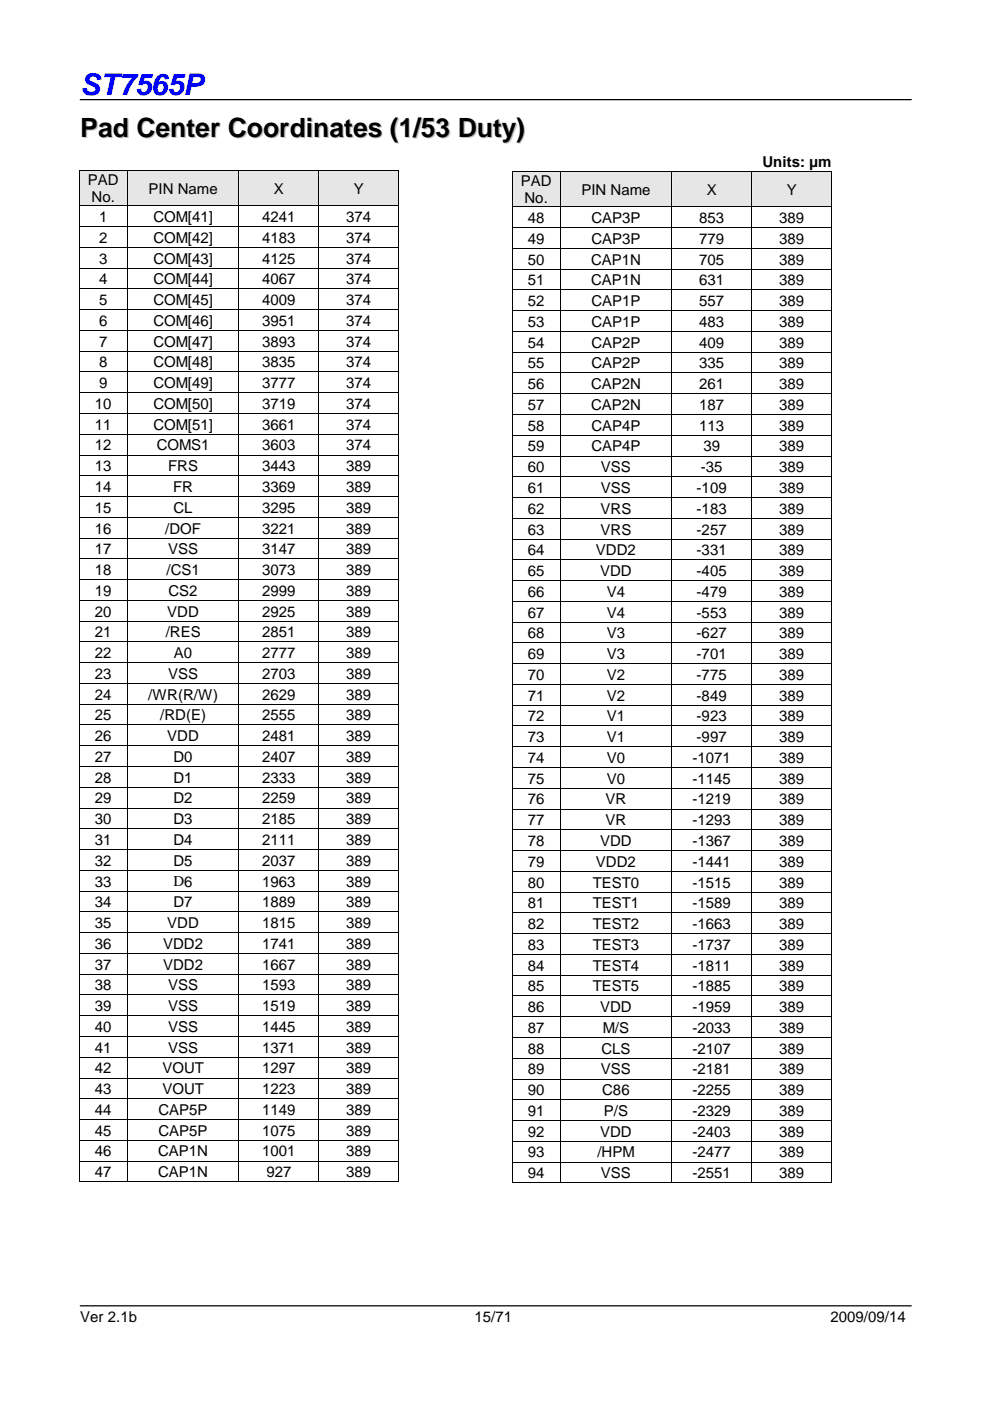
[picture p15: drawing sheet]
<svg xmlns="http://www.w3.org/2000/svg" width="210mm" height="297mm" viewBox="0 0 210 297" stroke-linecap="round" stroke-linejoin="round" font-family="sans-serif">
<defs><g id="words">
<text font-size="6.3" fill="#00f" x="17" y="20.1">ST7565P</text>
<text font-size="5.6" fill="#c0c0c0" x="17.3" y="29.3">Pad Center Coordinates (1/53 Duty)</text>
<g font-size="3.2">
<text x="161.7" y="35.4">Units: µm</text>
<text x="18.6" y="39.3">PAD</text>
<text x="31.5" y="41.1">PIN Name</text>
<text x="58.1" y="41.1">X</text>
<text x="75" y="41.1">Y</text>
<text x="110.4" y="39.5">PAD</text>
<text x="123.3" y="41.3">PIN Name</text>
<text x="149.9" y="41.3">X</text>
<text x="166.8" y="41.3">Y</text>
<text x="19.4" y="42.9">No.</text>
<text x="21" y="47.1">1</text>
<text x="32.5" y="47.1">COM[41]</text>
<text x="55.6" y="47.1">4241</text>
<text x="73.4" y="47.1">374</text>
<text x="111.2" y="43.1">No.</text>
<text x="111.9" y="47.3">48</text>
<text x="125.4" y="47.3">CAP3P</text>
<text x="148.3" y="47.3">853</text>
<text x="165.2" y="47.3">389</text>
<text x="21" y="51.5">2</text>
<text x="32.5" y="51.5">COM[42]</text>
<text x="55.6" y="51.5">4183</text>
<text x="73.4" y="51.5">374</text>
<text x="111.9" y="51.7">49</text>
<text x="125.4" y="51.7">CAP3P</text>
<text x="148.3" y="51.7">779</text>
<text x="165.2" y="51.7">389</text>
<text x="21" y="55.9">3</text>
<text x="32.5" y="55.9">COM[43]</text>
<text x="55.6" y="55.9">4125</text>
<text x="73.4" y="55.9">374</text>
<text x="111.9" y="56.1">50</text>
<text x="125.3" y="56.1">CAP1N</text>
<text x="148.3" y="56.1">705</text>
<text x="165.2" y="56.1">389</text>
<text x="21" y="60.3">4</text>
<text x="21" y="64.7">5</text>
<text x="32.5" y="60.3">COM[44]</text>
<text x="32.5" y="64.7">COM[45]</text>
<text x="55.6" y="60.3">4067</text>
<text x="55.6" y="64.7">4009</text>
<text x="73.4" y="60.3">374</text>
<text x="73.4" y="64.7">374</text>
<text x="111.9" y="60.5">51</text>
<text x="111.9" y="64.9">52</text>
<text x="125.3" y="60.5">CAP1N</text>
<text x="125.4" y="64.9">CAP1P</text>
<text x="148.3" y="60.5">631</text>
<text x="148.3" y="64.9">557</text>
<text x="165.2" y="60.5">389</text>
<text x="165.2" y="64.9">389</text>
<text x="21" y="69.1">6</text>
<text x="32.5" y="69.1">COM[46]</text>
<text x="55.6" y="69.1">3951</text>
<text x="73.4" y="69.1">374</text>
<text x="111.9" y="69.3">53</text>
<text x="125.4" y="69.3">CAP1P</text>
<text x="148.3" y="69.3">483</text>
<text x="165.2" y="69.3">389</text>
<text x="21" y="73.5">7</text>
<text x="21" y="77.9">8</text>
<text x="32.5" y="73.5">COM[47]</text>
<text x="32.5" y="77.9">COM[48]</text>
<text x="55.6" y="73.5">3893</text>
<text x="55.6" y="77.9">3835</text>
<text x="73.4" y="73.5">374</text>
<text x="73.4" y="77.9">374</text>
<text x="111.9" y="73.7">54</text>
<text x="125.4" y="73.7">CAP2P</text>
<text x="148.3" y="73.7">409</text>
<text x="165.2" y="73.7">389</text>
<text x="21" y="82.3">9</text>
<text x="32.5" y="82.3">COM[49]</text>
<text x="55.6" y="82.3">3777</text>
<text x="73.4" y="82.3">374</text>
<text x="111.9" y="78.1">55</text>
<text x="111.9" y="82.5">56</text>
<text x="125.3" y="82.5">CAP2N</text>
<text x="125.4" y="78.1">CAP2P</text>
<text x="148.3" y="78.1">335</text>
<text x="148.3" y="82.5">261</text>
<text x="165.2" y="78.1">389</text>
<text x="165.2" y="82.5">389</text>
<text x="20.1" y="86.7">10</text>
<text x="32.5" y="86.7">COM[50]</text>
<text x="55.6" y="86.7">3719</text>
<text x="73.4" y="86.7">374</text>
<text x="111.9" y="86.9">57</text>
<text x="125.3" y="86.9">CAP2N</text>
<text x="148.3" y="86.9">187</text>
<text x="165.2" y="86.9">389</text>
<text x="20.1" y="91.1">11</text>
<text x="20.1" y="95.5">12</text>
<text x="32.5" y="91.1">COM[51]</text>
<text x="33.2" y="95.5">COMS1</text>
<text x="55.6" y="91.1">3661</text>
<text x="55.6" y="95.5">3603</text>
<text x="73.4" y="91.1">374</text>
<text x="73.4" y="95.5">374</text>
<text x="111.9" y="91.3">58</text>
<text x="111.9" y="95.7">59</text>
<text x="125.4" y="91.3">CAP4P</text>
<text x="125.4" y="95.7">CAP4P</text>
<text x="148.3" y="91.3">113</text>
<text x="149.1" y="95.7">39</text>
<text x="165.2" y="91.3">389</text>
<text x="165.2" y="95.7">389</text>
<text x="20.1" y="99.9">13</text>
<text x="35.6" y="99.9">FRS</text>
<text x="55.6" y="99.9">3443</text>
<text x="73.4" y="99.9">389</text>
<text x="111.9" y="100.1">60</text>
<text x="127.4" y="100.1">VSS</text>
<text x="148.6" y="100.1">-35</text>
<text x="165.2" y="100.1">389</text>
<text x="20.1" y="104.3">14</text>
<text x="36.7" y="104.3">FR</text>
<text x="55.6" y="104.3">3369</text>
<text x="73.4" y="104.3">389</text>
<text x="111.9" y="104.5">61</text>
<text x="127.4" y="104.5">VSS</text>
<text x="147.7" y="104.5">-109</text>
<text x="165.2" y="104.5">389</text>
<text x="20.1" y="108.7">15</text>
<text x="20.1" y="113.1">16</text>
<text x="35.1" y="113.1">/DOF</text>
<text x="36.8" y="108.7">CL</text>
<text x="55.6" y="108.7">3295</text>
<text x="55.6" y="113.1">3221</text>
<text x="73.4" y="108.7">389</text>
<text x="73.4" y="113.1">389</text>
<text x="111.9" y="108.9">62</text>
<text x="111.9" y="113.3">63</text>
<text x="127.3" y="108.9">VRS</text>
<text x="127.3" y="113.3">VRS</text>
<text x="147.7" y="108.9">-183</text>
<text x="147.7" y="113.3">-257</text>
<text x="165.2" y="108.9">389</text>
<text x="165.2" y="113.3">389</text>
<text x="20.1" y="117.5">17</text>
<text x="35.6" y="117.5">VSS</text>
<text x="55.6" y="117.5">3147</text>
<text x="73.4" y="117.5">389</text>
<text x="111.9" y="117.7">64</text>
<text x="126.4" y="117.7">VDD2</text>
<text x="147.7" y="117.7">-331</text>
<text x="165.2" y="117.7">389</text>
<text x="20.1" y="121.9">18</text>
<text x="35.3" y="121.9">/CS1</text>
<text x="55.6" y="121.9">3073</text>
<text x="73.4" y="121.9">389</text>
<text x="111.9" y="122.1">65</text>
<text x="127.3" y="122.1">VDD</text>
<text x="147.7" y="122.1">-405</text>
<text x="165.2" y="122.1">389</text>
<text x="20.1" y="126.3">19</text>
<text x="20.1" y="130.7">20</text>
<text x="35.5" y="130.7">VDD</text>
<text x="35.7" y="126.3">CS2</text>
<text x="55.6" y="126.3">2999</text>
<text x="55.6" y="130.7">2925</text>
<text x="73.4" y="126.3">389</text>
<text x="73.4" y="130.7">389</text>
<text x="111.9" y="126.5">66</text>
<text x="111.9" y="130.9">67</text>
<text x="128.7" y="126.5">V4</text>
<text x="128.7" y="130.9">V4</text>
<text x="147.7" y="126.5">-479</text>
<text x="147.7" y="130.9">-553</text>
<text x="165.2" y="126.5">389</text>
<text x="165.2" y="130.9">389</text>
<text x="20.1" y="135.1">21</text>
<text x="35.1" y="135.1">/RES</text>
<text x="55.6" y="135.1">2851</text>
<text x="73.4" y="135.1">389</text>
<text x="111.9" y="135.3">68</text>
<text x="128.7" y="135.3">V3</text>
<text x="147.7" y="135.3">-627</text>
<text x="165.2" y="135.3">389</text>
<text x="20.1" y="139.5">22</text>
<text x="20.1" y="143.9">23</text>
<text x="35.6" y="143.9">VSS</text>
<text x="36.9" y="139.5">A0</text>
<text x="55.6" y="139.5">2777</text>
<text x="55.6" y="143.9">2703</text>
<text x="73.4" y="139.5">389</text>
<text x="73.4" y="143.9">389</text>
<text x="111.9" y="139.7">69</text>
<text x="128.7" y="139.7">V3</text>
<text x="147.7" y="139.7">-701</text>
<text x="165.2" y="139.7">389</text>
<text x="20.1" y="148.3">24</text>
<text x="31.4" y="148.3">/WR(R/W)</text>
<text x="55.6" y="148.3">2629</text>
<text x="73.4" y="148.3">389</text>
<text x="111.9" y="144.1">70</text>
<text x="111.9" y="148.5">71</text>
<text x="128.7" y="144.1">V2</text>
<text x="128.7" y="148.5">V2</text>
<text x="147.7" y="144.1">-775</text>
<text x="147.7" y="148.5">-849</text>
<text x="165.2" y="144.1">389</text>
<text x="165.2" y="148.5">389</text>
<text x="20.1" y="152.7">25</text>
<text x="34" y="152.7">/RD(E)</text>
<text x="55.6" y="152.7">2555</text>
<text x="73.4" y="152.7">389</text>
<text x="111.9" y="153">72</text>
<text x="128.7" y="153">V1</text>
<text x="147.7" y="153">-923</text>
<text x="165.2" y="153">389</text>
<text x="20.1" y="157.1">26</text>
<text x="20.1" y="161.5">27</text>
<text x="35.5" y="157.1">VDD</text>
<text x="36.8" y="161.5">D0</text>
<text x="55.6" y="157.1">2481</text>
<text x="55.6" y="161.5">2407</text>
<text x="73.4" y="157.1">389</text>
<text x="73.4" y="161.5">389</text>
<text x="111.9" y="157.4">73</text>
<text x="111.9" y="161.8">74</text>
<text x="128.7" y="157.4">V1</text>
<text x="128.7" y="161.8">V0</text>
<text x="146.8" y="161.8">-1071</text>
<text x="147.7" y="157.4">-997</text>
<text x="165.2" y="157.4">389</text>
<text x="165.2" y="161.8">389</text>
<text x="20.1" y="165.9">28</text>
<text x="36.8" y="165.9">D1</text>
<text x="55.6" y="165.9">2333</text>
<text x="73.4" y="165.9">389</text>
<text x="111.9" y="166.2">75</text>
<text x="128.7" y="166.2">V0</text>
<text x="146.8" y="166.2">-1145</text>
<text x="165.2" y="166.2">389</text>
<text x="20.1" y="170.3">29</text>
<text x="36.8" y="170.3">D2</text>
<text x="55.6" y="170.3">2259</text>
<text x="73.4" y="170.3">389</text>
<text x="111.9" y="170.6">76</text>
<text x="128.4" y="170.6">VR</text>
<text x="146.8" y="170.6">-1219</text>
<text x="165.2" y="170.6">389</text>
<text x="20.1" y="174.8">30</text>
<text x="20.1" y="179.2">31</text>
<text x="36.8" y="174.8">D3</text>
<text x="36.8" y="179.2">D4</text>
<text x="55.6" y="174.8">2185</text>
<text x="55.6" y="179.2">2111</text>
<text x="73.4" y="174.8">389</text>
<text x="73.4" y="179.2">389</text>
<text x="111.9" y="175">77</text>
<text x="111.9" y="179.4">78</text>
<text x="127.3" y="179.4">VDD</text>
<text x="128.4" y="175">VR</text>
<text x="146.8" y="175">-1293</text>
<text x="146.8" y="179.4">-1367</text>
<text x="165.2" y="175">389</text>
<text x="165.2" y="179.4">389</text>
<text x="20.1" y="183.6">32</text>
<text x="36.8" y="183.6">D5</text>
<text x="55.6" y="183.6">2037</text>
<text x="73.4" y="183.6">389</text>
<text x="111.9" y="183.8">79</text>
<text x="126.4" y="183.8">VDD2</text>
<text x="146.8" y="183.8">-1441</text>
<text x="165.2" y="183.8">389</text>
<text x="20.1" y="188">33</text>
<text x="36.8" y="187.9">D6</text>
<text x="55.6" y="188">1963</text>
<text x="73.4" y="188">389</text>
<text x="111.9" y="188.2">80</text>
<text x="125.7" y="188.2">TEST0</text>
<text x="146.8" y="188.2">-1515</text>
<text x="165.2" y="188.2">389</text>
<text x="20.1" y="192.4">34</text>
<text x="20.1" y="196.8">35</text>
<text x="35.5" y="196.8">VDD</text>
<text x="36.8" y="192.4">D7</text>
<text x="55.6" y="192.4">1889</text>
<text x="55.6" y="196.8">1815</text>
<text x="73.4" y="192.4">389</text>
<text x="73.4" y="196.8">389</text>
<text x="111.9" y="192.6">81</text>
<text x="111.9" y="197">82</text>
<text x="125.7" y="192.6">TEST1</text>
<text x="125.7" y="197">TEST2</text>
<text x="146.8" y="192.6">-1589</text>
<text x="146.8" y="197">-1663</text>
<text x="165.2" y="192.6">389</text>
<text x="165.2" y="197">389</text>
<text x="20.1" y="201.2">36</text>
<text x="34.6" y="201.2">VDD2</text>
<text x="55.6" y="201.2">1741</text>
<text x="73.4" y="201.2">389</text>
<text x="111.9" y="201.4">83</text>
<text x="125.7" y="201.4">TEST3</text>
<text x="146.8" y="201.4">-1737</text>
<text x="165.2" y="201.4">389</text>
<text x="20.1" y="205.6">37</text>
<text x="20.1" y="210">38</text>
<text x="34.6" y="205.6">VDD2</text>
<text x="35.6" y="210">VSS</text>
<text x="55.6" y="205.6">1667</text>
<text x="55.6" y="210">1593</text>
<text x="73.4" y="205.6">389</text>
<text x="73.4" y="210">389</text>
<text x="111.9" y="205.8">84</text>
<text x="125.7" y="205.8">TEST4</text>
<text x="146.8" y="205.8">-1811</text>
<text x="165.2" y="205.8">389</text>
<text x="20.1" y="214.4">39</text>
<text x="35.6" y="214.4">VSS</text>
<text x="55.6" y="214.4">1519</text>
<text x="73.4" y="214.4">389</text>
<text x="111.9" y="210.2">85</text>
<text x="111.9" y="214.6">86</text>
<text x="125.7" y="210.2">TEST5</text>
<text x="127.3" y="214.6">VDD</text>
<text x="146.8" y="210.2">-1885</text>
<text x="146.8" y="214.6">-1959</text>
<text x="165.2" y="210.2">389</text>
<text x="165.2" y="214.6">389</text>
<text x="20.1" y="218.8">40</text>
<text x="35.6" y="218.8">VSS</text>
<text x="55.6" y="218.8">1445</text>
<text x="73.4" y="218.8">389</text>
<text x="111.9" y="219">87</text>
<text x="127.8" y="219">M/S</text>
<text x="146.8" y="219">-2033</text>
<text x="165.2" y="219">389</text>
<text x="20.1" y="223.2">41</text>
<text x="20.1" y="227.6">42</text>
<text x="34.5" y="227.6">VOUT</text>
<text x="35.6" y="223.2">VSS</text>
<text x="55.6" y="223.2">1371</text>
<text x="55.6" y="227.6">1297</text>
<text x="73.4" y="223.2">389</text>
<text x="73.4" y="227.6">389</text>
<text x="111.9" y="223.4">88</text>
<text x="111.9" y="227.8">89</text>
<text x="127.4" y="227.8">VSS</text>
<text x="127.5" y="223.4">CLS</text>
<text x="146.8" y="223.4">-2107</text>
<text x="146.8" y="227.8">-2181</text>
<text x="165.2" y="223.4">389</text>
<text x="165.2" y="227.8">389</text>
<text x="20.1" y="232">43</text>
<text x="34.5" y="232">VOUT</text>
<text x="55.6" y="232">1223</text>
<text x="73.4" y="232">389</text>
<text x="111.9" y="232.2">90</text>
<text x="127.7" y="232.2">C86</text>
<text x="146.8" y="232.2">-2255</text>
<text x="165.2" y="232.2">389</text>
<text x="20.1" y="236.4">44</text>
<text x="33.6" y="236.4">CAP5P</text>
<text x="55.6" y="236.4">1149</text>
<text x="73.4" y="236.4">389</text>
<text x="111.9" y="236.6">91</text>
<text x="128.1" y="236.6">P/S</text>
<text x="146.8" y="236.6">-2329</text>
<text x="165.2" y="236.6">389</text>
<text x="20.1" y="240.8">45</text>
<text x="20.1" y="245.2">46</text>
<text x="33.5" y="245.2">CAP1N</text>
<text x="33.6" y="240.8">CAP5P</text>
<text x="55.6" y="240.8">1075</text>
<text x="55.6" y="245.2">1001</text>
<text x="73.4" y="240.8">389</text>
<text x="73.4" y="245.2">389</text>
<text x="111.9" y="241">92</text>
<text x="111.9" y="245.4">93</text>
<text x="126.7" y="245.4">/HPM</text>
<text x="127.3" y="241">VDD</text>
<text x="146.8" y="241">-2403</text>
<text x="146.8" y="245.4">-2477</text>
<text x="165.2" y="241">389</text>
<text x="165.2" y="245.4">389</text>
<text x="20.1" y="249.6">47</text>
<text x="33.5" y="249.6">CAP1N</text>
<text x="56.5" y="249.6">927</text>
<text x="73.4" y="249.6">389</text>
<text x="111.9" y="249.8">94</text>
<text x="127.4" y="249.8">VSS</text>
<text x="146.8" y="249.8">-2551</text>
<text x="165.2" y="249.8">389</text>
<text x="17" y="280.4">Ver 2.1b</text>
<text x="100.6" y="280.4">15/71</text>
<text x="176.1" y="280.4">2009/09/14</text>
</g>
</g></defs>
<path d="M17 21.1h176.2M17 276.9h176.2" fill="none" stroke="#010101" stroke-width=".26"/>
<g fill="#e6e6e6">
<path d="M16.9 36.2h10v7.4h-10z"/>
<path d="M17 36.4h9.8v3.6h-9.8z"/>
<path d="M17 40h9.8v3.6h-9.8z"/>
<path d="M27.1 36.2h23.5v7.4h-23.5z"/>
<path d="M27.2 38.1h23.3v3.6h-23.3z"/>
<path d="M50.8 36.2h16.7v7.4h-16.7z"/>
<path d="M50.9 38.1h16.5v3.6h-16.5z"/>
<path d="M67.7 36.2h16.8v7.4h-16.8z"/>
<path d="M67.8 38.1h16.5v3.6h-16.5z"/>
</g>
<g fill="#000">
<path d="M16.7 36h.2v.4h-.2zM16.7 36h.2v.2h-.2zM26.9 36.2h.2v.2h-.2zM26.9 36h.2v.2h-.2zM50.6 36.2h.2v.2h-.2zM50.6 36h.2v.2h-.2zM67.5 36.2h.2v.2h-.2zM67.5 36h.2v.2h-.2zM84.5 36h.1v.4h-.1zM84.5 36h.1v.2h-.1zM16.7 43.6h.2v.3h-.2zM16.7 48h.2v.3h-.2z"/>
<path d="M16.7 52.4h.2v.3h-.2zM16.7 56.8h.2v.3h-.2zM26.9 43.6h.2v.3h-.2zM26.9 48h.2v.3h-.2zM26.9 52.4h.2v.3h-.2zM26.9 56.8h.2v.3h-.2zM50.6 43.6h.2v.3h-.2zM50.6 48h.2v.3h-.2zM50.6 52.4h.2v.3h-.2zM50.6 56.8h.2v.3h-.2zM67.5 43.6h.2v.3h-.2zM67.5 48h.2v.3h-.2z"/>
<path d="M67.5 52.4h.2v.3h-.2zM67.5 56.8h.2v.3h-.2zM84.5 43.6h.1v.3h-.1zM84.5 48h.1v.3h-.1zM84.5 52.4h.1v.3h-.1zM84.5 56.8h.1v.3h-.1zM16.7 61.2h.2v.4h-.2zM16.7 65.6h.2v.4h-.2zM16.7 70h.2v.4h-.2zM16.7 74.4h.2v.4h-.2zM16.7 78.8h.2v.4h-.2zM26.9 61.2h.2v.4h-.2z"/>
<path d="M26.9 65.6h.2v.4h-.2zM26.9 70h.2v.4h-.2zM26.9 74.4h.2v.4h-.2zM26.9 78.8h.2v.4h-.2zM50.6 61.2h.2v.4h-.2zM50.6 65.6h.2v.4h-.2zM50.6 70h.2v.4h-.2zM50.6 74.4h.2v.4h-.2zM50.6 78.8h.2v.4h-.2zM67.5 61.2h.2v.4h-.2zM67.5 65.6h.2v.4h-.2zM67.5 70h.2v.4h-.2z"/>
<path d="M67.5 74.4h.2v.4h-.2zM67.5 78.8h.2v.4h-.2zM84.5 61.2h.1v.4h-.1zM84.5 65.6h.1v.4h-.1zM84.5 70h.1v.4h-.1zM84.5 74.4h.1v.4h-.1zM84.5 78.8h.1v.4h-.1zM16.7 83.2h.2v.4h-.2zM16.7 87.6h.2v.4h-.2zM16.7 92h.2v.4h-.2zM16.7 96.4h.2v.4h-.2zM26.9 83.2h.2v.4h-.2z"/>
<path d="M26.9 87.6h.2v.4h-.2zM26.9 92h.2v.4h-.2zM26.9 96.4h.2v.4h-.2zM50.6 83.2h.2v.4h-.2zM50.6 87.6h.2v.4h-.2zM50.6 92h.2v.4h-.2zM50.6 96.4h.2v.4h-.2zM67.5 83.2h.2v.4h-.2zM67.5 87.6h.2v.4h-.2zM67.5 92h.2v.4h-.2zM67.5 96.4h.2v.4h-.2zM84.5 83.2h.1v.4h-.1z"/>
<path d="M84.5 87.6h.1v.4h-.1zM84.5 92h.1v.4h-.1zM84.5 96.4h.1v.4h-.1zM16.7 100.8h.2v.4h-.2zM16.7 105.2h.2v.4h-.2zM16.7 109.6h.2v.4h-.2zM16.7 114h.2v.4h-.2zM16.7 118.4h.2v.4h-.2zM26.9 100.8h.2v.4h-.2zM26.9 105.2h.2v.4h-.2zM26.9 109.6h.2v.4h-.2zM26.9 114h.2v.4h-.2z"/>
<path d="M26.9 118.4h.2v.4h-.2zM50.6 100.8h.2v.4h-.2zM50.6 105.2h.2v.4h-.2zM50.6 109.6h.2v.4h-.2zM50.6 114h.2v.4h-.2zM50.6 118.4h.2v.4h-.2zM67.5 100.8h.2v.4h-.2zM67.5 105.2h.2v.4h-.2zM67.5 109.6h.2v.4h-.2zM67.5 114h.2v.4h-.2zM67.5 118.4h.2v.4h-.2zM84.5 100.8h.1v.4h-.1z"/>
<path d="M84.5 105.2h.1v.4h-.1zM84.5 109.6h.1v.4h-.1zM84.5 114h.1v.4h-.1zM84.5 118.4h.1v.4h-.1zM16.7 122.8h.2v.4h-.2zM16.7 127.2h.2v.4h-.2zM16.7 131.6h.2v.4h-.2zM16.7 136h.2v.4h-.2zM26.9 122.8h.2v.4h-.2zM26.9 127.2h.2v.4h-.2zM26.9 131.6h.2v.4h-.2zM26.9 136h.2v.4h-.2z"/>
<path d="M50.6 122.8h.2v.4h-.2zM50.6 127.2h.2v.4h-.2zM50.6 131.6h.2v.4h-.2zM50.6 136h.2v.4h-.2zM67.5 122.8h.2v.4h-.2zM67.5 127.2h.2v.4h-.2zM67.5 131.6h.2v.4h-.2zM67.5 136h.2v.4h-.2zM84.5 122.8h.1v.4h-.1zM84.5 127.2h.1v.4h-.1zM84.5 131.6h.1v.4h-.1zM84.5 136h.1v.4h-.1z"/>
<path d="M16.7 140.4h.2v.4h-.2zM16.7 144.8h.2v.4h-.2zM16.7 149.2h.2v.4h-.2zM16.7 153.6h.2v.4h-.2zM16.7 158h.2v.4h-.2zM26.9 140.4h.2v.4h-.2zM26.9 144.8h.2v.4h-.2zM26.9 149.2h.2v.4h-.2zM26.9 153.6h.2v.4h-.2zM26.9 158h.2v.4h-.2zM50.6 140.4h.2v.4h-.2zM50.6 144.8h.2v.4h-.2z"/>
<path d="M50.6 149.2h.2v.4h-.2zM50.6 153.6h.2v.4h-.2zM50.6 158h.2v.4h-.2zM67.5 140.4h.2v.4h-.2zM67.5 144.8h.2v.4h-.2zM67.5 149.2h.2v.4h-.2zM67.5 153.6h.2v.4h-.2zM67.5 158h.2v.4h-.2zM84.5 140.4h.1v.4h-.1zM84.5 144.8h.1v.4h-.1zM84.5 149.2h.1v.4h-.1zM84.5 153.6h.1v.4h-.1z"/>
<path d="M84.5 158h.1v.4h-.1zM16.7 162.4h.2v.4h-.2zM16.7 166.8h.2v.4h-.2zM16.7 171.2h.2v.4h-.2zM16.7 175.6h.2v.4h-.2zM26.9 162.4h.2v.4h-.2zM26.9 166.8h.2v.4h-.2zM26.9 171.2h.2v.4h-.2zM26.9 175.6h.2v.4h-.2zM50.6 162.4h.2v.4h-.2zM50.6 166.8h.2v.4h-.2zM50.6 171.2h.2v.4h-.2z"/>
<path d="M50.6 175.6h.2v.4h-.2zM67.5 162.4h.2v.4h-.2zM67.5 166.8h.2v.4h-.2zM67.5 171.2h.2v.4h-.2zM67.5 175.6h.2v.4h-.2zM84.5 162.4h.1v.4h-.1zM84.5 166.8h.1v.4h-.1zM84.5 171.2h.1v.4h-.1zM84.5 175.6h.1v.4h-.1zM16.7 180h.2v.4h-.2zM16.7 184.4h.2v.4h-.2zM16.7 188.8h.2v.4h-.2z"/>
<path d="M16.7 193.3h.2v.3h-.2zM16.7 197.7h.2v.3h-.2zM26.9 180h.2v.4h-.2zM26.9 184.4h.2v.4h-.2zM26.9 188.8h.2v.4h-.2zM26.9 193.3h.2v.3h-.2zM26.9 197.7h.2v.3h-.2zM50.6 180h.2v.4h-.2zM50.6 184.4h.2v.4h-.2zM50.6 188.8h.2v.4h-.2zM50.6 193.3h.2v.3h-.2zM50.6 197.7h.2v.3h-.2z"/>
<path d="M67.5 180h.2v.4h-.2zM67.5 184.4h.2v.4h-.2zM67.5 188.8h.2v.4h-.2zM67.5 193.3h.2v.3h-.2zM67.5 197.7h.2v.3h-.2zM84.5 180h.1v.4h-.1zM84.5 184.4h.1v.4h-.1zM84.5 188.8h.1v.4h-.1zM84.5 193.3h.1v.3h-.1zM84.5 197.7h.1v.3h-.1zM16.7 202.1h.2v.3h-.2zM16.7 206.5h.2v.3h-.2z"/>
<path d="M16.7 210.9h.2v.3h-.2zM16.7 215.3h.2v.3h-.2zM26.9 202.1h.2v.3h-.2zM26.9 206.5h.2v.3h-.2zM26.9 210.9h.2v.3h-.2zM26.9 215.3h.2v.3h-.2zM50.6 202.1h.2v.3h-.2zM50.6 206.5h.2v.3h-.2zM50.6 210.9h.2v.3h-.2zM50.6 215.3h.2v.3h-.2zM67.5 202.1h.2v.3h-.2zM67.5 206.5h.2v.3h-.2z"/>
<path d="M67.5 210.9h.2v.3h-.2zM67.5 215.3h.2v.3h-.2zM84.5 202.1h.1v.3h-.1zM84.5 206.5h.1v.3h-.1zM84.5 210.9h.1v.3h-.1zM84.5 215.3h.1v.3h-.1zM16.7 219.7h.2v.3h-.2zM16.7 224.1h.2v.4h-.2zM16.7 228.5h.2v.4h-.2zM16.7 232.9h.2v.4h-.2zM16.7 237.3h.2v.4h-.2zM26.9 219.7h.2v.3h-.2z"/>
<path d="M26.9 224.1h.2v.4h-.2zM26.9 228.5h.2v.4h-.2zM26.9 232.9h.2v.4h-.2zM26.9 237.3h.2v.4h-.2zM50.6 219.7h.2v.3h-.2zM50.6 224.1h.2v.4h-.2zM50.6 228.5h.2v.4h-.2zM50.6 232.9h.2v.4h-.2zM50.6 237.3h.2v.4h-.2zM67.5 219.7h.2v.3h-.2zM67.5 224.1h.2v.4h-.2zM67.5 228.5h.2v.4h-.2z"/>
<path d="M67.5 232.9h.2v.4h-.2zM67.5 237.3h.2v.4h-.2zM84.5 219.7h.1v.3h-.1zM84.5 224.1h.1v.4h-.1zM84.5 228.5h.1v.4h-.1zM84.5 232.9h.1v.4h-.1zM84.5 237.3h.1v.4h-.1zM16.7 241.7h.2v.4h-.2zM16.7 246.1h.2v.4h-.2zM16.7 250.5h.2v.2h-.2zM26.9 241.7h.2v.4h-.2zM26.9 246.1h.2v.4h-.2z"/>
<path d="M26.9 250.5h.2v.2h-.2zM50.6 241.7h.2v.4h-.2zM50.6 246.1h.2v.4h-.2zM50.6 250.5h.2v.2h-.2zM67.5 241.7h.2v.4h-.2zM67.5 246.1h.2v.4h-.2zM67.5 250.5h.2v.2h-.2zM84.5 241.7h.1v.4h-.1zM84.5 246.1h.1v.4h-.1zM84.5 250.5h.1v.2h-.1z"/>
</g>
<g fill="none" stroke="#000" stroke-width=".21">
<path d="M16.8 36.4v7.2M16.9 36.1h10M27 36.4v7.2M27.1 36.1h23.5M50.7 36.4v7.2M50.8 36.1h16.7M67.6 36.4v7.2M67.7 36.1h16.8M84.5 36.4v7.2M16.8 43.9v4.1M16.8 48.3v4.1M16.8 52.7v4.1"/>
<path d="M16.8 57.1v4.1M16.9 43.6h10M16.9 48h10M16.9 52.5h10M16.9 56.9h10M27 43.9v4.1M27 48.3v4.1M27 52.7v4.1M27 57.1v4.1M27.1 43.6h23.5M27.1 48h23.5M27.1 52.5h23.5"/>
<path d="M27.1 56.9h23.5M50.7 43.9v4.1M50.7 48.3v4.1M50.7 52.7v4.1M50.7 57.1v4.1M50.8 43.6h16.7M50.8 48h16.7M50.8 52.5h16.7M50.8 56.9h16.7M67.6 43.9v4.1M67.6 48.3v4.1M67.6 52.7v4.1"/>
<path d="M67.6 57.1v4.1M67.7 43.6h16.8M67.7 48h16.8M67.7 52.5h16.8M67.7 56.9h16.8M84.5 43.9v4.1M84.5 48.3v4.1M84.5 52.7v4.1M84.5 57.1v4.1M16.8 61.6v4M16.8 66v4M16.8 70.4v4"/>
<path d="M16.8 74.8v4M16.8 79.2v4M16.9 61.3h10M16.9 65.7h10M16.9 70.1h10M16.9 74.5h10M16.9 78.9h10M27 61.6v4M27 66v4M27 70.4v4M27 74.8v4M27 79.2v4"/>
<path d="M27.1 61.3h23.5M27.1 65.7h23.5M27.1 70.1h23.5M27.1 74.5h23.5M27.1 78.9h23.5M50.7 61.6v4M50.7 66v4M50.7 70.4v4M50.7 74.8v4M50.7 79.2v4M50.8 61.3h16.7M50.8 65.7h16.7"/>
<path d="M50.8 70.1h16.7M50.8 74.5h16.7M50.8 78.9h16.7M67.6 61.6v4M67.6 66v4M67.6 70.4v4M67.6 74.8v4M67.6 79.2v4M67.7 61.3h16.8M67.7 65.7h16.8M67.7 70.1h16.8M67.7 74.5h16.8"/>
<path d="M67.7 78.9h16.8M84.5 61.6v4M84.5 66v4M84.5 70.4v4M84.5 74.8v4M84.5 79.2v4M16.8 83.6v4M16.8 88v4M16.8 92.4v4M16.8 96.8v4M16.9 83.3h10M16.9 87.7h10"/>
<path d="M16.9 92.1h10M16.9 96.5h10M27 83.6v4M27 88v4M27 92.4v4M27 96.8v4M27.1 83.3h23.5M27.1 87.7h23.5M27.1 92.1h23.5M27.1 96.5h23.5M50.7 83.6v4M50.7 88v4"/>
<path d="M50.7 92.4v4M50.7 96.8v4M50.8 83.3h16.7M50.8 87.7h16.7M50.8 92.1h16.7M50.8 96.5h16.7M67.6 83.6v4M67.6 88v4M67.6 92.4v4M67.6 96.8v4M67.7 83.3h16.8M67.7 87.7h16.8"/>
<path d="M67.7 92.1h16.8M67.7 96.5h16.8M84.5 83.6v4M84.5 88v4M84.5 92.4v4M84.5 96.8v4M16.8 101.2v4M16.8 105.6v4M16.8 110v4M16.8 114.4v4M16.8 118.8v4M16.9 100.9h10"/>
<path d="M16.9 105.3h10M16.9 109.7h10M16.9 114.1h10M16.9 118.5h10M27 101.2v4M27 105.6v4M27 110v4M27 114.4v4M27 118.8v4M27.1 100.9h23.5M27.1 105.3h23.5M27.1 109.7h23.5"/>
<path d="M27.1 114.1h23.5M27.1 118.5h23.5M50.7 101.2v4M50.7 105.6v4M50.7 110v4M50.7 114.4v4M50.7 118.8v4M50.8 100.9h16.7M50.8 105.3h16.7M50.8 109.7h16.7M50.8 114.1h16.7M50.8 118.5h16.7"/>
<path d="M67.6 101.2v4M67.6 105.6v4M67.6 110v4M67.6 114.4v4M67.6 118.8v4M67.7 100.9h16.8M67.7 105.3h16.8M67.7 109.7h16.8M67.7 114.1h16.8M67.7 118.5h16.8M84.5 101.2v4M84.5 105.6v4"/>
<path d="M84.5 110v4M84.5 114.4v4M84.5 118.8v4M16.8 123.2v4M16.8 127.6v4M16.8 132v4M16.8 136.4v4M16.9 122.9h10M16.9 127.3h10M16.9 131.7h10M16.9 136.1h10M27 123.2v4"/>
<path d="M27 127.6v4M27 132v4M27 136.4v4M27.1 122.9h23.5M27.1 127.3h23.5M27.1 131.7h23.5M27.1 136.1h23.5M50.7 123.2v4M50.7 127.6v4M50.7 132v4M50.7 136.4v4M50.8 122.9h16.7"/>
<path d="M50.8 127.3h16.7M50.8 131.7h16.7M50.8 136.1h16.7M67.6 123.2v4M67.6 127.6v4M67.6 132v4M67.6 136.4v4M67.7 122.9h16.8M67.7 127.3h16.8M67.7 131.7h16.8M67.7 136.1h16.8M84.5 123.2v4"/>
<path d="M84.5 127.6v4M84.5 132v4M84.5 136.4v4M16.8 140.8v4M16.8 145.2v4M16.8 149.6v4M16.8 154v4M16.8 158.4v4M16.9 140.5h10M16.9 144.9h10M16.9 149.3h10M16.9 153.7h10"/>
<path d="M16.9 158.1h10M27 140.8v4M27 145.2v4M27 149.6v4M27 154v4M27 158.4v4M27.1 140.5h23.5M27.1 144.9h23.5M27.1 149.3h23.5M27.1 153.7h23.5M27.1 158.1h23.5M50.7 140.8v4"/>
<path d="M50.7 145.2v4M50.7 149.6v4M50.7 154v4M50.7 158.4v4M50.8 140.5h16.7M50.8 144.9h16.7M50.8 149.3h16.7M50.8 153.7h16.7M50.8 158.1h16.7M67.6 140.8v4M67.6 145.2v4M67.6 149.6v4"/>
<path d="M67.6 154v4M67.6 158.4v4M67.7 140.5h16.8M67.7 144.9h16.8M67.7 149.3h16.8M67.7 153.7h16.8M67.7 158.1h16.8M84.5 140.8v4M84.5 145.2v4M84.5 149.6v4M84.5 154v4M84.5 158.4v4"/>
<path d="M16.8 162.8v4M16.8 167.2v4M16.8 171.6v4M16.8 176v4M16.9 162.5h10M16.9 166.9h10M16.9 171.3h10M16.9 175.7h10M27 162.8v4M27 167.2v4M27 171.6v4M27 176v4"/>
<path d="M27.1 162.5h23.5M27.1 166.9h23.5M27.1 171.3h23.5M27.1 175.7h23.5M50.7 162.8v4M50.7 167.2v4M50.7 171.6v4M50.7 176v4M50.8 162.5h16.7M50.8 166.9h16.7M50.8 171.3h16.7M50.8 175.7h16.7"/>
<path d="M67.6 162.8v4M67.6 167.2v4M67.6 171.6v4M67.6 176v4M67.7 162.5h16.8M67.7 166.9h16.8M67.7 171.3h16.8M67.7 175.7h16.8M84.5 162.8v4M84.5 167.2v4M84.5 171.6v4M84.5 176v4"/>
<path d="M16.8 180.4v4M16.8 184.8v4M16.8 189.2v4.1M16.8 193.6v4.1M16.8 198v4.1M16.9 180.1h10M16.9 184.5h10M16.9 188.9h10M16.9 193.3h10M16.9 197.7h10M27 180.4v4M27 184.8v4"/>
<path d="M27 189.2v4.1M27 193.6v4.1M27 198v4.1M27.1 180.1h23.5M27.1 184.5h23.5M27.1 188.9h23.5M27.1 193.3h23.5M27.1 197.7h23.5M50.7 180.4v4M50.7 184.8v4M50.7 189.2v4.1M50.7 193.6v4.1"/>
<path d="M50.7 198v4.1M50.8 180.1h16.7M50.8 184.5h16.7M50.8 188.9h16.7M50.8 193.3h16.7M50.8 197.7h16.7M67.6 180.4v4M67.6 184.8v4M67.6 189.2v4.1M67.6 193.6v4.1M67.6 198v4.1M67.7 180.1h16.8"/>
<path d="M67.7 184.5h16.8M67.7 188.9h16.8M67.7 193.3h16.8M67.7 197.7h16.8M84.5 180.4v4M84.5 184.8v4M84.5 189.2v4.1M84.5 193.6v4.1M84.5 198v4.1M16.8 202.4v4.1M16.8 206.8v4.1M16.8 211.2v4.1"/>
<path d="M16.8 215.6v4.1M16.9 202.1h10M16.9 206.5h10M16.9 210.9h10M16.9 215.3h10M16.9 219.8h10M27 202.4v4.1M27 206.8v4.1M27 211.2v4.1M27 215.6v4.1M27.1 202.1h23.5M27.1 206.5h23.5"/>
<path d="M27.1 210.9h23.5M27.1 215.3h23.5M27.1 219.8h23.5M50.7 202.4v4.1M50.7 206.8v4.1M50.7 211.2v4.1M50.7 215.6v4.1M50.8 202.1h16.7M50.8 206.5h16.7M50.8 210.9h16.7M50.8 215.3h16.7M50.8 219.8h16.7"/>
<path d="M67.6 202.4v4.1M67.6 206.8v4.1M67.6 211.2v4.1M67.6 215.6v4.1M67.7 202.1h16.8M67.7 206.5h16.8M67.7 210.9h16.8M67.7 215.3h16.8M67.7 219.8h16.8M84.5 202.4v4.1M84.5 206.8v4.1M84.5 211.2v4.1"/>
<path d="M84.5 215.6v4.1M16.8 220v4.1M16.8 224.5v4M16.8 228.9v4M16.8 233.3v4M16.8 237.7v4M16.9 224.2h10M16.9 228.6h10M16.9 233h10M16.9 237.4h10M27 220v4.1M27 224.5v4"/>
<path d="M27 228.9v4M27 233.3v4M27 237.7v4M27.1 224.2h23.5M27.1 228.6h23.5M27.1 233h23.5M27.1 237.4h23.5M50.7 220v4.1M50.7 224.5v4M50.7 228.9v4M50.7 233.3v4M50.7 237.7v4"/>
<path d="M50.8 224.2h16.7M50.8 228.6h16.7M50.8 233h16.7M50.8 237.4h16.7M67.6 220v4.1M67.6 224.5v4M67.6 228.9v4M67.6 233.3v4M67.6 237.7v4M67.7 224.2h16.8M67.7 228.6h16.8M67.7 233h16.8"/>
<path d="M67.7 237.4h16.8M84.5 220v4.1M84.5 224.5v4M84.5 228.9v4M84.5 233.3v4M84.5 237.7v4M16.8 242.1v4M16.8 246.5v4M16.9 241.8h10M16.9 246.2h10M16.9 250.6h10M27 242.1v4"/>
<path d="M27 246.5v4M27.1 241.8h23.5M27.1 246.2h23.5M27.1 250.6h23.5M50.7 242.1v4M50.7 246.5v4M50.8 241.8h16.7M50.8 246.2h16.7M50.8 250.6h16.7M67.6 242.1v4M67.6 246.5v4M67.7 241.8h16.8"/>
<path d="M67.7 246.2h16.8M67.7 250.6h16.8M84.5 242.1v4M84.5 246.5v4"/>
</g>
<path d="M16.9 36.3h10M27.1 36.3h23.5M50.8 36.3h16.7M67.7 36.3h16.8" fill="none" stroke="#e6e6e6" stroke-width=".21"/>
<g fill="#e6e6e6">
<path d="M108.7 36.4h10v7.4h-10z"/>
<path d="M108.8 36.6h9.8v3.6h-9.8z"/>
<path d="M108.8 40.2h9.8v3.6h-9.8z"/>
<path d="M118.9 36.4h23.5v7.4h-23.5z"/>
<path d="M119 38.4h23.2v3.6h-23.2z"/>
<path d="M142.5 36.4h16.8v7.4h-16.8z"/>
<path d="M142.7 38.4h16.5v3.6h-16.5z"/>
<path d="M159.5 36.4h16.7v7.4h-16.7z"/>
<path d="M159.6 38.4h16.5v3.6h-16.5z"/>
</g>
<g fill="#000">
<path d="M108.5 36.2h.2v.4h-.2zM108.5 36.2h.2v.2h-.2zM118.7 36.4h.2v.2h-.2zM118.7 36.2h.2v.2h-.2zM142.4 36.4h.1v.2h-.1zM142.4 36.2h.1v.2h-.1zM159.3 36.4h.2v.2h-.2zM159.3 36.2h.2v.2h-.2zM176.2 36.2h.2v.4h-.2zM176.2 36.2h.2v.2h-.2zM108.5 43.8h.2v.4h-.2zM108.5 48.2h.2v.4h-.2z"/>
<path d="M108.5 52.6h.2v.4h-.2zM108.5 57h.2v.4h-.2zM118.7 43.8h.2v.4h-.2zM118.7 48.2h.2v.4h-.2zM118.7 52.6h.2v.4h-.2zM118.7 57h.2v.4h-.2zM142.4 43.8h.1v.4h-.1zM142.4 48.2h.1v.4h-.1zM142.4 52.6h.1v.4h-.1zM142.4 57h.1v.4h-.1zM159.3 43.8h.2v.4h-.2zM159.3 48.2h.2v.4h-.2z"/>
<path d="M159.3 52.6h.2v.4h-.2zM159.3 57h.2v.4h-.2zM176.2 43.8h.2v.4h-.2zM176.2 48.2h.2v.4h-.2zM176.2 52.6h.2v.4h-.2zM176.2 57h.2v.4h-.2zM108.5 61.4h.2v.4h-.2zM108.5 65.8h.2v.4h-.2zM108.5 70.2h.2v.4h-.2zM108.5 74.6h.2v.4h-.2zM108.5 79h.2v.4h-.2zM118.7 61.4h.2v.4h-.2z"/>
<path d="M118.7 65.8h.2v.4h-.2zM118.7 70.2h.2v.4h-.2zM118.7 74.6h.2v.4h-.2zM118.7 79h.2v.4h-.2zM142.4 61.4h.1v.4h-.1zM142.4 65.8h.1v.4h-.1zM142.4 70.2h.1v.4h-.1zM142.4 74.6h.1v.4h-.1zM142.4 79h.1v.4h-.1zM159.3 61.4h.2v.4h-.2zM159.3 65.8h.2v.4h-.2zM159.3 70.2h.2v.4h-.2z"/>
<path d="M159.3 74.6h.2v.4h-.2zM159.3 79h.2v.4h-.2zM176.2 61.4h.2v.4h-.2zM176.2 65.8h.2v.4h-.2zM176.2 70.2h.2v.4h-.2zM176.2 74.6h.2v.4h-.2zM176.2 79h.2v.4h-.2zM108.5 83.4h.2v.4h-.2zM108.5 87.8h.2v.4h-.2zM108.5 92.2h.2v.4h-.2zM108.5 96.6h.2v.4h-.2zM118.7 83.4h.2v.4h-.2z"/>
<path d="M118.7 87.8h.2v.4h-.2zM118.7 92.2h.2v.4h-.2zM118.7 96.6h.2v.4h-.2zM142.4 83.4h.1v.4h-.1zM142.4 87.8h.1v.4h-.1zM142.4 92.2h.1v.4h-.1zM142.4 96.6h.1v.4h-.1zM159.3 83.4h.2v.4h-.2zM159.3 87.8h.2v.4h-.2zM159.3 92.2h.2v.4h-.2zM159.3 96.6h.2v.4h-.2zM176.2 83.4h.2v.4h-.2z"/>
<path d="M176.2 87.8h.2v.4h-.2zM176.2 92.2h.2v.4h-.2zM176.2 96.6h.2v.4h-.2zM108.5 101h.2v.4h-.2zM108.5 105.4h.2v.4h-.2zM108.5 109.8h.2v.4h-.2zM108.5 114.2h.2v.4h-.2zM108.5 118.6h.2v.4h-.2zM118.7 101h.2v.4h-.2zM118.7 105.4h.2v.4h-.2zM118.7 109.8h.2v.4h-.2zM118.7 114.2h.2v.4h-.2z"/>
<path d="M118.7 118.6h.2v.4h-.2zM142.4 101h.1v.4h-.1zM142.4 105.4h.1v.4h-.1zM142.4 109.8h.1v.4h-.1zM142.4 114.2h.1v.4h-.1zM142.4 118.6h.1v.4h-.1zM159.3 101h.2v.4h-.2zM159.3 105.4h.2v.4h-.2zM159.3 109.8h.2v.4h-.2zM159.3 114.2h.2v.4h-.2zM159.3 118.6h.2v.4h-.2zM176.2 101h.2v.4h-.2z"/>
<path d="M176.2 105.4h.2v.4h-.2zM176.2 109.8h.2v.4h-.2zM176.2 114.2h.2v.4h-.2zM176.2 118.6h.2v.4h-.2zM108.5 123h.2v.4h-.2zM108.5 127.4h.2v.4h-.2zM108.5 131.8h.2v.4h-.2zM108.5 136.2h.2v.4h-.2zM118.7 123h.2v.4h-.2zM118.7 127.4h.2v.4h-.2zM118.7 131.8h.2v.4h-.2zM118.7 136.2h.2v.4h-.2z"/>
<path d="M142.4 123h.1v.4h-.1zM142.4 127.4h.1v.4h-.1zM142.4 131.8h.1v.4h-.1zM142.4 136.2h.1v.4h-.1zM159.3 123h.2v.4h-.2zM159.3 127.4h.2v.4h-.2zM159.3 131.8h.2v.4h-.2zM159.3 136.2h.2v.4h-.2zM176.2 123h.2v.4h-.2zM176.2 127.4h.2v.4h-.2zM176.2 131.8h.2v.4h-.2zM176.2 136.2h.2v.4h-.2z"/>
<path d="M108.5 140.6h.2v.4h-.2zM108.5 145h.2v.4h-.2zM108.5 149.4h.2v.4h-.2zM108.5 153.8h.2v.4h-.2zM108.5 158.2h.2v.4h-.2zM118.7 140.6h.2v.4h-.2zM118.7 145h.2v.4h-.2zM118.7 149.4h.2v.4h-.2zM118.7 153.8h.2v.4h-.2zM118.7 158.2h.2v.4h-.2zM142.4 140.6h.1v.4h-.1zM142.4 145h.1v.4h-.1z"/>
<path d="M142.4 149.4h.1v.4h-.1zM142.4 153.8h.1v.4h-.1zM142.4 158.2h.1v.4h-.1zM159.3 140.6h.2v.4h-.2zM159.3 145h.2v.4h-.2zM159.3 149.4h.2v.4h-.2zM159.3 153.8h.2v.4h-.2zM159.3 158.2h.2v.4h-.2zM176.2 140.6h.2v.4h-.2zM176.2 145h.2v.4h-.2zM176.2 149.4h.2v.4h-.2zM176.2 153.8h.2v.4h-.2z"/>
<path d="M176.2 158.2h.2v.4h-.2zM108.5 162.6h.2v.4h-.2zM108.5 167h.2v.4h-.2zM108.5 171.4h.2v.4h-.2zM108.5 175.9h.2v.3h-.2zM118.7 162.6h.2v.4h-.2zM118.7 167h.2v.4h-.2zM118.7 171.4h.2v.4h-.2zM118.7 175.9h.2v.3h-.2zM142.4 162.6h.1v.4h-.1zM142.4 167h.1v.4h-.1zM142.4 171.4h.1v.4h-.1z"/>
<path d="M142.4 175.9h.1v.3h-.1zM159.3 162.6h.2v.4h-.2zM159.3 167h.2v.4h-.2zM159.3 171.4h.2v.4h-.2zM159.3 175.9h.2v.3h-.2zM176.2 162.6h.2v.4h-.2zM176.2 167h.2v.4h-.2zM176.2 171.4h.2v.4h-.2zM176.2 175.9h.2v.3h-.2zM108.5 180.3h.2v.3h-.2zM108.5 184.7h.2v.3h-.2zM108.5 189.1h.2v.3h-.2z"/>
<path d="M108.5 193.5h.2v.3h-.2zM108.5 197.9h.2v.3h-.2zM118.7 180.3h.2v.3h-.2zM118.7 184.7h.2v.3h-.2zM118.7 189.1h.2v.3h-.2zM118.7 193.5h.2v.3h-.2zM118.7 197.9h.2v.3h-.2zM142.4 180.3h.1v.3h-.1zM142.4 184.7h.1v.3h-.1zM142.4 189.1h.1v.3h-.1zM142.4 193.5h.1v.3h-.1zM142.4 197.9h.1v.3h-.1z"/>
<path d="M159.3 180.3h.2v.3h-.2zM159.3 184.7h.2v.3h-.2zM159.3 189.1h.2v.3h-.2zM159.3 193.5h.2v.3h-.2zM159.3 197.9h.2v.3h-.2zM176.2 180.3h.2v.3h-.2zM176.2 184.7h.2v.3h-.2zM176.2 189.1h.2v.3h-.2zM176.2 193.5h.2v.3h-.2zM176.2 197.9h.2v.3h-.2zM108.5 202.3h.2v.3h-.2zM108.5 206.7h.2v.4h-.2z"/>
<path d="M108.5 211.1h.2v.4h-.2zM108.5 215.5h.2v.4h-.2zM118.7 202.3h.2v.3h-.2zM118.7 206.7h.2v.4h-.2zM118.7 211.1h.2v.4h-.2zM118.7 215.5h.2v.4h-.2zM142.4 202.3h.1v.3h-.1zM142.4 206.7h.1v.4h-.1zM142.4 211.1h.1v.4h-.1zM142.4 215.5h.1v.4h-.1zM159.3 202.3h.2v.3h-.2zM159.3 206.7h.2v.4h-.2z"/>
<path d="M159.3 211.1h.2v.4h-.2zM159.3 215.5h.2v.4h-.2zM176.2 202.3h.2v.3h-.2zM176.2 206.7h.2v.4h-.2zM176.2 211.1h.2v.4h-.2zM176.2 215.5h.2v.4h-.2zM108.5 219.9h.2v.4h-.2zM108.5 224.3h.2v.4h-.2zM108.5 228.7h.2v.4h-.2zM108.5 233.1h.2v.4h-.2zM108.5 237.5h.2v.4h-.2zM118.7 219.9h.2v.4h-.2z"/>
<path d="M118.7 224.3h.2v.4h-.2zM118.7 228.7h.2v.4h-.2zM118.7 233.1h.2v.4h-.2zM118.7 237.5h.2v.4h-.2zM142.4 219.9h.1v.4h-.1zM142.4 224.3h.1v.4h-.1zM142.4 228.7h.1v.4h-.1zM142.4 233.1h.1v.4h-.1zM142.4 237.5h.1v.4h-.1zM159.3 219.9h.2v.4h-.2zM159.3 224.3h.2v.4h-.2zM159.3 228.7h.2v.4h-.2z"/>
<path d="M159.3 233.1h.2v.4h-.2zM159.3 237.5h.2v.4h-.2zM176.2 219.9h.2v.4h-.2zM176.2 224.3h.2v.4h-.2zM176.2 228.7h.2v.4h-.2zM176.2 233.1h.2v.4h-.2zM176.2 237.5h.2v.4h-.2zM108.5 241.9h.2v.4h-.2zM108.5 246.3h.2v.4h-.2zM108.5 250.7h.2v.2h-.2zM118.7 241.9h.2v.4h-.2zM118.7 246.3h.2v.4h-.2z"/>
<path d="M118.7 250.7h.2v.2h-.2zM142.4 241.9h.1v.4h-.1zM142.4 246.3h.1v.4h-.1zM142.4 250.7h.1v.2h-.1zM159.3 241.9h.2v.4h-.2zM159.3 246.3h.2v.4h-.2zM159.3 250.7h.2v.2h-.2zM176.2 241.9h.2v.4h-.2zM176.2 246.3h.2v.4h-.2zM176.2 250.7h.2v.2h-.2z"/>
</g>
<g fill="none" stroke="#000" stroke-width=".21">
<path d="M108.6 36.6v7.2M108.7 36.3h10M118.8 36.6v7.2M118.9 36.3h23.5M142.5 36.6v7.2M142.5 36.3h16.8M159.4 36.6v7.2M159.5 36.3h16.7M176.3 36.6v7.2M108.6 44.2v4M108.6 48.6v4M108.6 53v4"/>
<path d="M108.6 57.4v4M108.7 43.9h10M108.7 48.3h10M108.7 52.7h10M108.7 57.1h10M118.8 44.2v4M118.8 48.6v4M118.8 53v4M118.8 57.4v4M118.9 43.9h23.5M118.9 48.3h23.5M118.9 52.7h23.5"/>
<path d="M118.9 57.1h23.5M142.5 44.2v4M142.5 48.6v4M142.5 53v4M142.5 57.4v4M142.5 43.9h16.8M142.5 48.3h16.8M142.5 52.7h16.8M142.5 57.1h16.8M159.4 44.2v4M159.4 48.6v4M159.4 53v4"/>
<path d="M159.4 57.4v4M159.5 43.9h16.7M159.5 48.3h16.7M159.5 52.7h16.7M159.5 57.1h16.7M176.3 44.2v4M176.3 48.6v4M176.3 53v4M176.3 57.4v4M108.6 61.8v4M108.6 66.2v4M108.6 70.6v4"/>
<path d="M108.6 75v4M108.6 79.4v4M108.7 61.5h10M108.7 65.9h10M108.7 70.3h10M108.7 74.7h10M108.7 79.1h10M118.8 61.8v4M118.8 66.2v4M118.8 70.6v4M118.8 75v4M118.8 79.4v4"/>
<path d="M118.9 61.5h23.5M118.9 65.9h23.5M118.9 70.3h23.5M118.9 74.7h23.5M118.9 79.1h23.5M142.5 61.8v4M142.5 66.2v4M142.5 70.6v4M142.5 75v4M142.5 79.4v4M142.5 61.5h16.8M142.5 65.9h16.8"/>
<path d="M142.5 70.3h16.8M142.5 74.7h16.8M142.5 79.1h16.8M159.4 61.8v4M159.4 66.2v4M159.4 70.6v4M159.4 75v4M159.4 79.4v4M159.5 61.5h16.7M159.5 65.9h16.7M159.5 70.3h16.7M159.5 74.7h16.7"/>
<path d="M159.5 79.1h16.7M176.3 61.8v4M176.3 66.2v4M176.3 70.6v4M176.3 75v4M176.3 79.4v4M108.6 83.8v4M108.6 88.2v4M108.6 92.6v4M108.6 97v4M108.7 83.5h10M108.7 87.9h10"/>
<path d="M108.7 92.3h10M108.7 96.7h10M118.8 83.8v4M118.8 88.2v4M118.8 92.6v4M118.8 97v4M118.9 83.5h23.5M118.9 87.9h23.5M118.9 92.3h23.5M118.9 96.7h23.5M142.5 83.8v4M142.5 88.2v4"/>
<path d="M142.5 92.6v4M142.5 97v4M142.5 83.5h16.8M142.5 87.9h16.8M142.5 92.3h16.8M142.5 96.7h16.8M159.4 83.8v4M159.4 88.2v4M159.4 92.6v4M159.4 97v4M159.5 83.5h16.7M159.5 87.9h16.7"/>
<path d="M159.5 92.3h16.7M159.5 96.7h16.7M176.3 83.8v4M176.3 88.2v4M176.3 92.6v4M176.3 97v4M108.6 101.4v4M108.6 105.8v4M108.6 110.2v4M108.6 114.6v4M108.6 119v4M108.7 101.1h10"/>
<path d="M108.7 105.5h10M108.7 109.9h10M108.7 114.3h10M108.7 118.7h10M118.8 101.4v4M118.8 105.8v4M118.8 110.2v4M118.8 114.6v4M118.8 119v4M118.9 101.1h23.5M118.9 105.5h23.5M118.9 109.9h23.5"/>
<path d="M118.9 114.3h23.5M118.9 118.7h23.5M142.5 101.4v4M142.5 105.8v4M142.5 110.2v4M142.5 114.6v4M142.5 119v4M142.5 101.1h16.8M142.5 105.5h16.8M142.5 109.9h16.8M142.5 114.3h16.8M142.5 118.7h16.8"/>
<path d="M159.4 101.4v4M159.4 105.8v4M159.4 110.2v4M159.4 114.6v4M159.4 119v4M159.5 101.1h16.7M159.5 105.5h16.7M159.5 109.9h16.7M159.5 114.3h16.7M159.5 118.7h16.7M176.3 101.4v4M176.3 105.8v4"/>
<path d="M176.3 110.2v4M176.3 114.6v4M176.3 119v4M108.6 123.4v4M108.6 127.8v4M108.6 132.2v4M108.6 136.6v4M108.7 123.1h10M108.7 127.5h10M108.7 131.9h10M108.7 136.3h10M118.8 123.4v4"/>
<path d="M118.8 127.8v4M118.8 132.2v4M118.8 136.6v4M118.9 123.1h23.5M118.9 127.5h23.5M118.9 131.9h23.5M118.9 136.3h23.5M142.5 123.4v4M142.5 127.8v4M142.5 132.2v4M142.5 136.6v4M142.5 123.1h16.8"/>
<path d="M142.5 127.5h16.8M142.5 131.9h16.8M142.5 136.3h16.8M159.4 123.4v4M159.4 127.8v4M159.4 132.2v4M159.4 136.6v4M159.5 123.1h16.7M159.5 127.5h16.7M159.5 131.9h16.7M159.5 136.3h16.7M176.3 123.4v4"/>
<path d="M176.3 127.8v4M176.3 132.2v4M176.3 136.6v4M108.6 141v4M108.6 145.4v4M108.6 149.8v4M108.6 154.2v4M108.6 158.6v4M108.7 140.7h10M108.7 145.1h10M108.7 149.5h10M108.7 153.9h10"/>
<path d="M108.7 158.3h10M118.8 141v4M118.8 145.4v4M118.8 149.8v4M118.8 154.2v4M118.8 158.6v4M118.9 140.7h23.5M118.9 145.1h23.5M118.9 149.5h23.5M118.9 153.9h23.5M118.9 158.3h23.5M142.5 141v4"/>
<path d="M142.5 145.4v4M142.5 149.8v4M142.5 154.2v4M142.5 158.6v4M142.5 140.7h16.8M142.5 145.1h16.8M142.5 149.5h16.8M142.5 153.9h16.8M142.5 158.3h16.8M159.4 141v4M159.4 145.4v4M159.4 149.8v4"/>
<path d="M159.4 154.2v4M159.4 158.6v4M159.5 140.7h16.7M159.5 145.1h16.7M159.5 149.5h16.7M159.5 153.9h16.7M159.5 158.3h16.7M176.3 141v4M176.3 145.4v4M176.3 149.8v4M176.3 154.2v4M176.3 158.6v4"/>
<path d="M108.6 163v4M108.6 167.4v4M108.6 171.8v4.1M108.6 176.2v4.1M108.7 162.7h10M108.7 167.1h10M108.7 171.5h10M108.7 175.9h10M118.8 163v4M118.8 167.4v4M118.8 171.8v4.1M118.8 176.2v4.1"/>
<path d="M118.9 162.7h23.5M118.9 167.1h23.5M118.9 171.5h23.5M118.9 175.9h23.5M142.5 163v4M142.5 167.4v4M142.5 171.8v4.1M142.5 176.2v4.1M142.5 162.7h16.8M142.5 167.1h16.8M142.5 171.5h16.8M142.5 175.9h16.8"/>
<path d="M159.4 163v4M159.4 167.4v4M159.4 171.8v4.1M159.4 176.2v4.1M159.5 162.7h16.7M159.5 167.1h16.7M159.5 171.5h16.7M159.5 175.9h16.7M176.3 163v4M176.3 167.4v4M176.3 171.8v4.1M176.3 176.2v4.1"/>
<path d="M108.6 180.6v4.1M108.6 185v4.1M108.6 189.4v4.1M108.6 193.8v4.1M108.6 198.2v4.1M108.7 180.3h10M108.7 184.7h10M108.7 189.1h10M108.7 193.5h10M108.7 198h10M118.8 180.6v4.1M118.8 185v4.1"/>
<path d="M118.8 189.4v4.1M118.8 193.8v4.1M118.8 198.2v4.1M118.9 180.3h23.5M118.9 184.7h23.5M118.9 189.1h23.5M118.9 193.5h23.5M118.9 198h23.5M142.5 180.6v4.1M142.5 185v4.1M142.5 189.4v4.1M142.5 193.8v4.1"/>
<path d="M142.5 198.2v4.1M142.5 180.3h16.8M142.5 184.7h16.8M142.5 189.1h16.8M142.5 193.5h16.8M142.5 198h16.8M159.4 180.6v4.1M159.4 185v4.1M159.4 189.4v4.1M159.4 193.8v4.1M159.4 198.2v4.1M159.5 180.3h16.7"/>
<path d="M159.5 184.7h16.7M159.5 189.1h16.7M159.5 193.5h16.7M159.5 198h16.7M176.3 180.6v4.1M176.3 185v4.1M176.3 189.4v4.1M176.3 193.8v4.1M176.3 198.2v4.1M108.6 202.6v4.1M108.6 207.1v4M108.6 211.5v4"/>
<path d="M108.6 215.9v4M108.7 202.4h10M108.7 206.8h10M108.7 211.2h10M108.7 215.6h10M108.7 220h10M118.8 202.6v4.1M118.8 207.1v4M118.8 211.5v4M118.8 215.9v4M118.9 202.4h23.5M118.9 206.8h23.5"/>
<path d="M118.9 211.2h23.5M118.9 215.6h23.5M118.9 220h23.5M142.5 202.6v4.1M142.5 207.1v4M142.5 211.5v4M142.5 215.9v4M142.5 202.4h16.8M142.5 206.8h16.8M142.5 211.2h16.8M142.5 215.6h16.8M142.5 220h16.8"/>
<path d="M159.4 202.6v4.1M159.4 207.1v4M159.4 211.5v4M159.4 215.9v4M159.5 202.4h16.7M159.5 206.8h16.7M159.5 211.2h16.7M159.5 215.6h16.7M159.5 220h16.7M176.3 202.6v4.1M176.3 207.1v4M176.3 211.5v4"/>
<path d="M176.3 215.9v4M108.6 220.3v4M108.6 224.7v4M108.6 229.1v4M108.6 233.5v4M108.6 237.9v4M108.7 224.4h10M108.7 228.8h10M108.7 233.2h10M108.7 237.6h10M118.8 220.3v4M118.8 224.7v4"/>
<path d="M118.8 229.1v4M118.8 233.5v4M118.8 237.9v4M118.9 224.4h23.5M118.9 228.8h23.5M118.9 233.2h23.5M118.9 237.6h23.5M142.5 220.3v4M142.5 224.7v4M142.5 229.1v4M142.5 233.5v4M142.5 237.9v4"/>
<path d="M142.5 224.4h16.8M142.5 228.8h16.8M142.5 233.2h16.8M142.5 237.6h16.8M159.4 220.3v4M159.4 224.7v4M159.4 229.1v4M159.4 233.5v4M159.4 237.9v4M159.5 224.4h16.7M159.5 228.8h16.7M159.5 233.2h16.7"/>
<path d="M159.5 237.6h16.7M176.3 220.3v4M176.3 224.7v4M176.3 229.1v4M176.3 233.5v4M176.3 237.9v4M108.6 242.3v4M108.6 246.7v4M108.7 242h10M108.7 246.4h10M108.7 250.8h10M118.8 242.3v4"/>
<path d="M118.8 246.7v4M118.9 242h23.5M118.9 246.4h23.5M118.9 250.8h23.5M142.5 242.3v4M142.5 246.7v4M142.5 242h16.8M142.5 246.4h16.8M142.5 250.8h16.8M159.4 242.3v4M159.4 246.7v4M159.5 242h16.7"/>
<path d="M159.5 246.4h16.7M159.5 250.8h16.7M176.3 242.3v4M176.3 246.7v4"/>
</g>
<path d="M108.7 36.5h10M118.9 36.5h23.5M142.5 36.5h16.8M159.5 36.5h16.7" fill="none" stroke="#e6e6e6" stroke-width=".21"/>
<use href="#words"/>
</svg>
